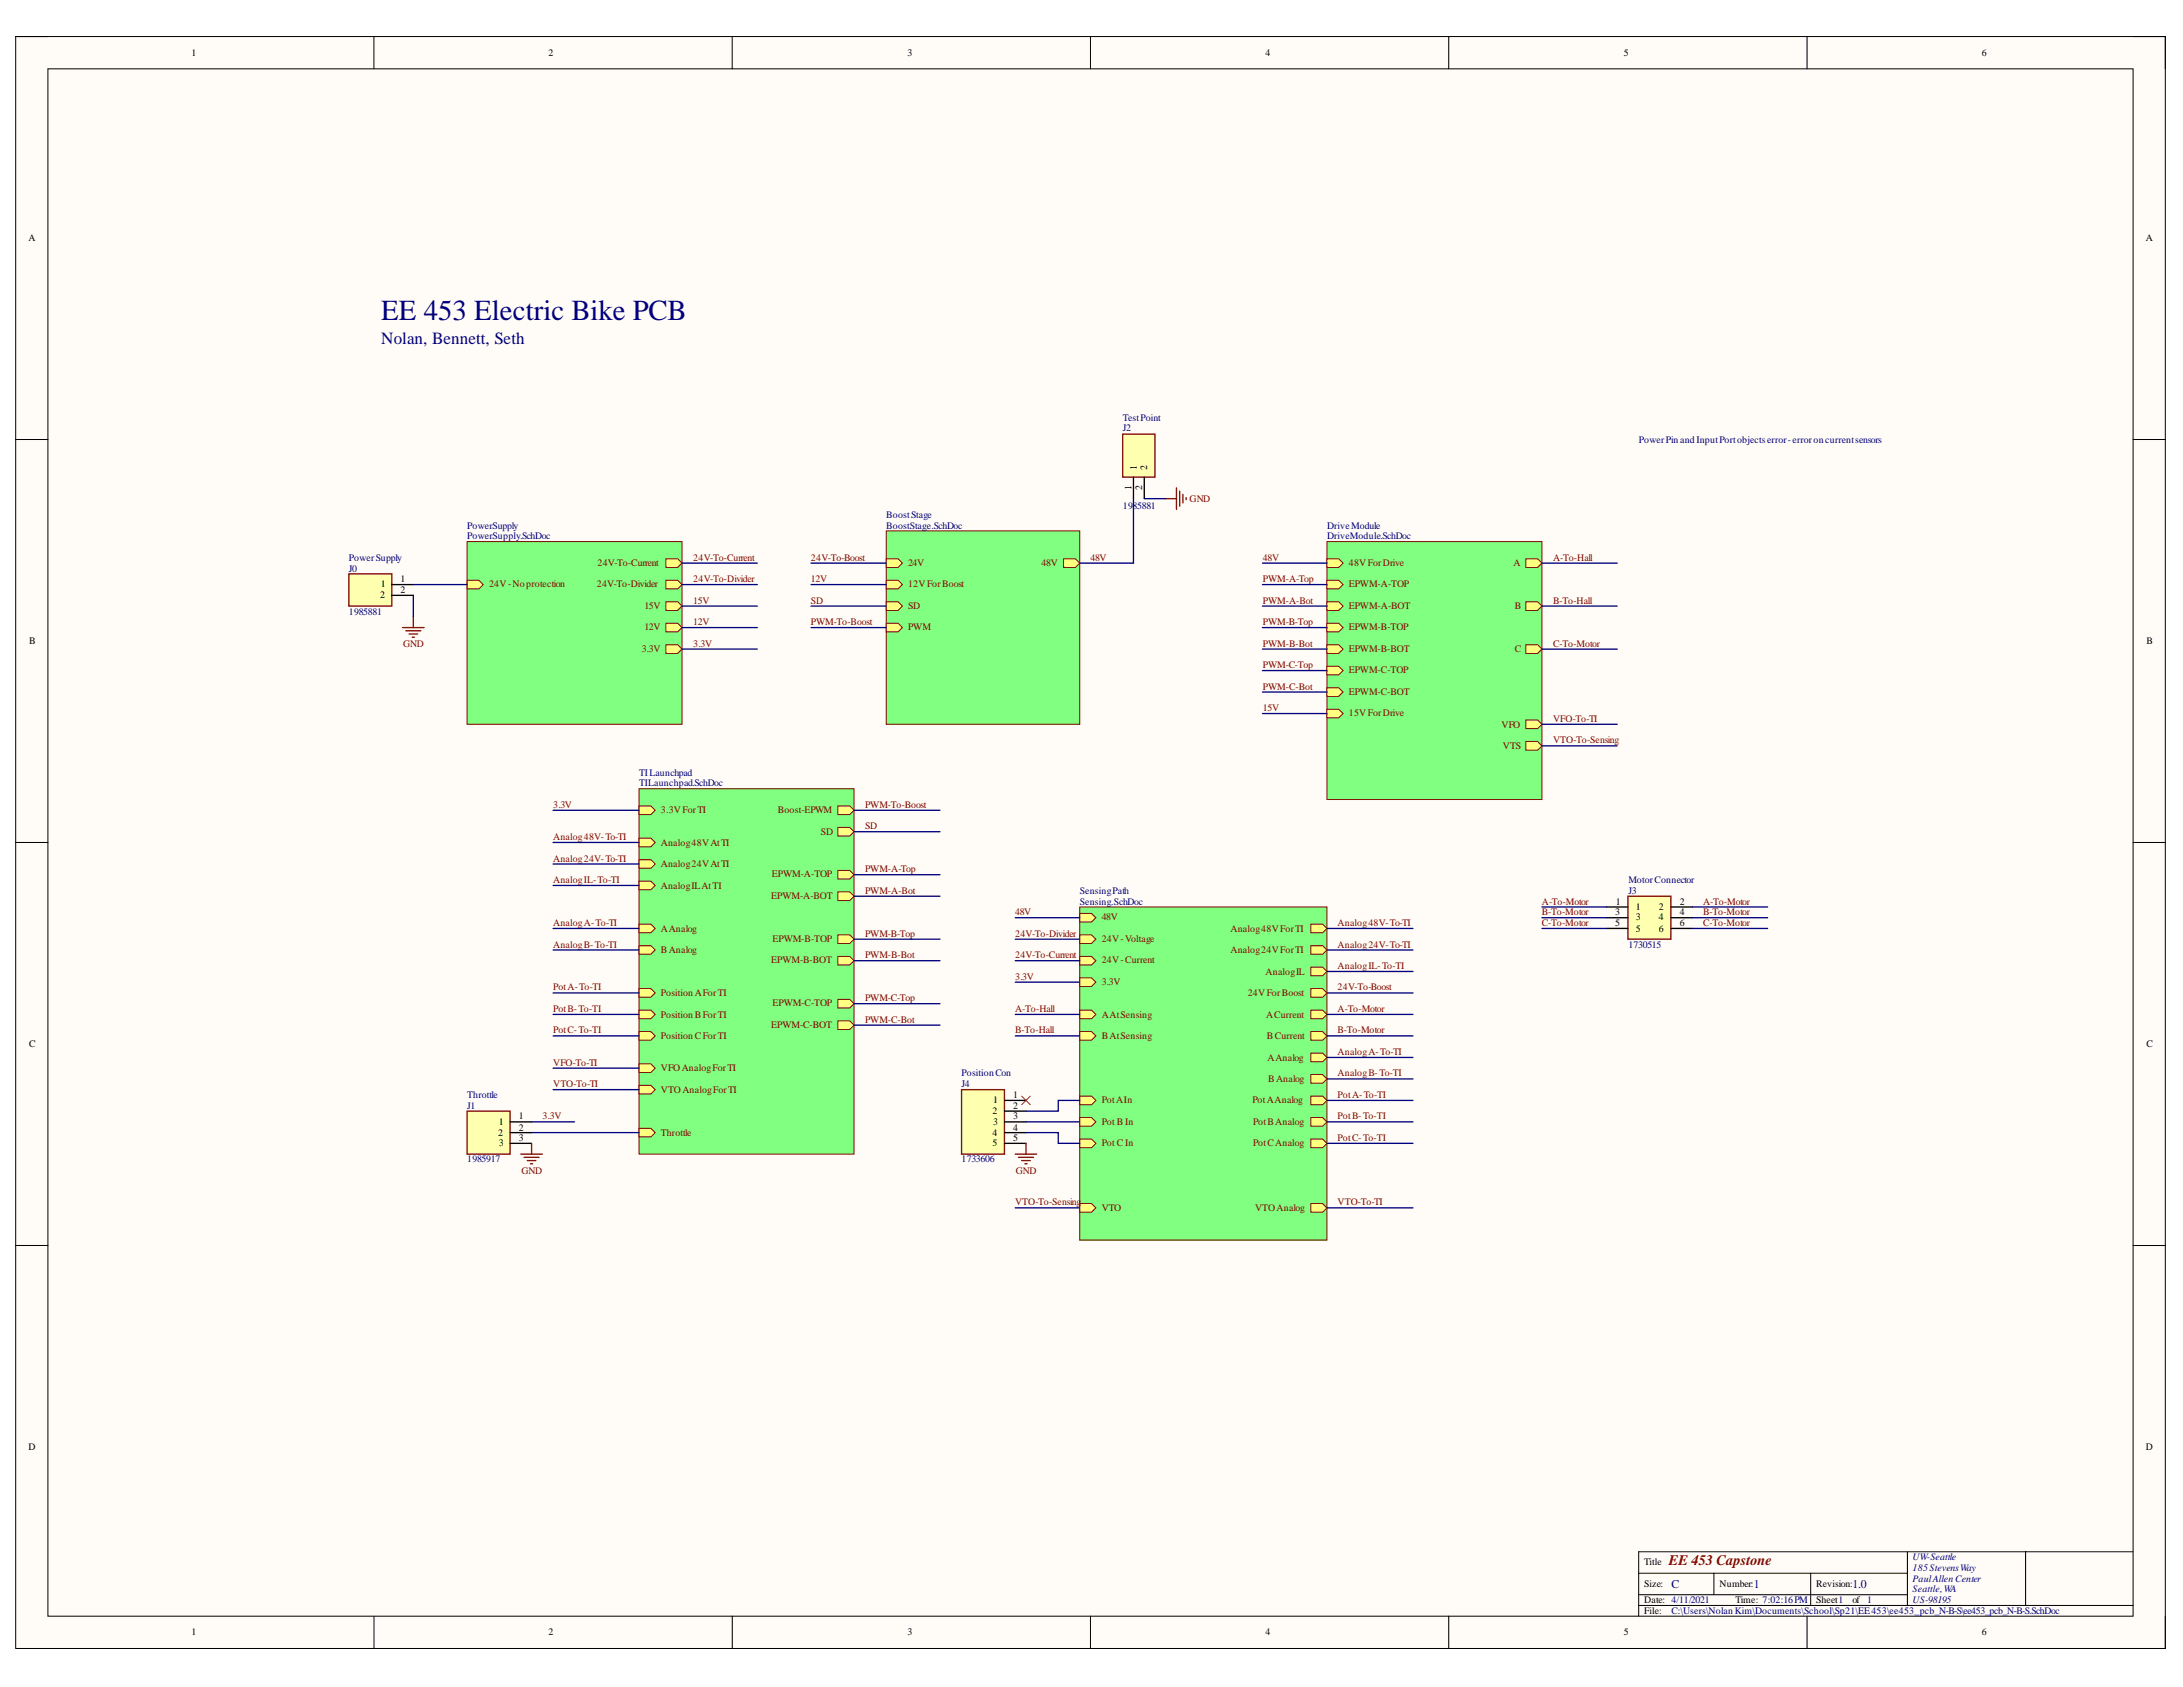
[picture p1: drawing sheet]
<svg xmlns="http://www.w3.org/2000/svg" width="279mm" height="216mm" viewBox="0 0 279 216" stroke-linecap="round" stroke-linejoin="round" font-family="sans-serif">
<defs><g id="words">
<text font-size="3.7" fill="#000080" x="48.8" y="40.9">EE 453 Electric Bike PCB</text>
<text font-size="2.2" fill="#000080" x="48.8" y="44.1">Nolan, Bennett, Seth</text>
<text font-size="1.9" fill="#800000" x="213.6" y="200.3">EE 453 Capstone</text>
<g font-size="1.5" fill="#000080">
<text x="213.9" y="203.2">C</text>
<text x="224.5" y="203.2">1</text>
<text x="237.1" y="203.2">1.0</text>
</g>
<g font-size="1.3">
<text x="24.5" y="7.1">1</text>
<text x="70.2" y="7.1">2</text>
<text x="116.1" y="7.1">3</text>
<text x="162" y="7.1">4</text>
<text x="207.8" y="7.1">5</text>
<text x="253.7" y="7.1">6</text>
<text x="3.6" y="30.9">A</text>
<text x="274.7" y="30.9">A</text>
<text x="144.8" y="62.7" transform="rotate(-90 144.8 62.7)">1</text>
<text x="145.5" y="60.1" transform="rotate(-90 145.5 60.1)">1</text>
<text x="146.2" y="62.7" transform="rotate(-90 146.2 62.7)">2</text>
<text x="146.8" y="60.1" transform="rotate(-90 146.8 60.1)">2</text>
<text x="48.6" y="76.5">2</text>
<text x="48.7" y="75.2">1</text>
<text x="51.3" y="74.5">1</text>
<text x="51.3" y="75.9">2</text>
<text x="3.7" y="82.5">B</text>
<text x="274.7" y="82.5">B</text>
<text x="206.7" y="117.1">3</text>
<text x="206.7" y="118.6">5</text>
<text x="206.8" y="115.8">1</text>
<text x="209.4" y="116.4">1</text>
<text x="209.4" y="117.8">3</text>
<text x="209.4" y="119.2">5</text>
<text x="212.3" y="116.4">2</text>
<text x="212.3" y="117.8">4</text>
<text x="212.3" y="119.2">6</text>
<text x="215" y="115.8">2</text>
<text x="215" y="117.1">4</text>
<text x="215" y="118.6">6</text>
<text x="3.7" y="133.9">C</text>
<text x="274.7" y="133.9">C</text>
<text x="63.9" y="143.9">1</text>
<text x="66.4" y="143.2">1</text>
<text x="127" y="142.6">2</text>
<text x="127.1" y="141.2">1</text>
<text x="127.1" y="143.9">3</text>
<text x="129.7" y="140.5">1</text>
<text x="129.7" y="141.9">2</text>
<text x="129.7" y="143.2">3</text>
<text x="63.8" y="145.4">2</text>
<text x="63.9" y="146.7">3</text>
<text x="66.4" y="144.7">2</text>
<text x="66.4" y="146">3</text>
<text x="127" y="145.4">4</text>
<text x="127" y="146.7">5</text>
<text x="129.7" y="144.7">4</text>
<text x="129.7" y="146">5</text>
<text x="3.6" y="185.5">D</text>
<text x="274.7" y="185.5">D</text>
<text x="210.5" y="200.3">Title</text>
<text x="210.5" y="203.1">Size:</text>
<text x="220.1" y="203.1">Number:</text>
<text x="232.4" y="203.1">Revision:</text>
<text x="24.5" y="209.3">1</text>
<text x="70.2" y="209.3">2</text>
<text x="116.1" y="209.3">3</text>
<text x="162" y="209.3">4</text>
<text x="207.8" y="209.3">5</text>
<text x="210.5" y="205.1">Date: 4/11/2021</text>
<text x="210.5" y="206.5">File:</text>
<text x="222.1" y="205.1">Time: 7:02:16PM</text>
<text x="232.4" y="205.1">Sheet1</text>
<text x="237.1" y="205.1">of 1</text>
<text x="253.7" y="209.3">6</text>
</g>
<g font-size="1.3" fill="#000080">
<text x="143.7" y="53.9">TestPoint</text>
<text x="143.7" y="55.2">J2</text>
<text x="209.8" y="56.7">PowerPinandInputPortobjectserror-erroroncurrentsensors</text>
<text x="143.7" y="65.1">1985881</text>
<text x="44.7" y="71.8">PowerSupply</text>
<text x="59.8" y="67.7">PowerSupply</text>
<text x="59.8" y="69">PowerSupply.SchDoc</text>
<text x="113.4" y="66.3">BoostStage</text>
<text x="113.4" y="67.7">BoostStage.SchDoc</text>
<text x="169.8" y="67.7">DriveModule</text>
<text x="169.8" y="69">DriveModule.SchDoc</text>
<text x="44.7" y="73.1">J0</text>
<text x="44.7" y="78.6">1985881</text>
<text x="81.8" y="99.3">TILaunchpad</text>
<text x="81.8" y="100.6">TILaunchpad.SchDoc</text>
<text x="208.4" y="113">MotorConnector</text>
<text x="138.2" y="114.4">SensingPath</text>
<text x="138.2" y="115.8">Sensing.SchDoc</text>
<text x="208.4" y="114.4">J3</text>
<text x="208.4" y="121.3">1730515</text>
<text x="123.1" y="137.8">PositionCon</text>
<text x="59.8" y="141.9">J1</text>
<text x="59.8" y="140.5">Throttle</text>
<text x="123.1" y="139.1">J4</text>
<text x="59.8" y="148.7">1985917</text>
<text x="123.1" y="148.7">1733606</text>
<text x="244.8" y="199.7">UW-Seattle</text>
<text x="244.8" y="201">185StevensWay</text>
<text x="244.8" y="202.4">PaulAllenCenter</text>
<text x="244.8" y="203.8">Seattle,WA</text>
<text x="213.9" y="206.5">C:\Users\NolanKim\Documents\School\Sp21\EE453\ee453_pcb_N-B-S\ee453_pcb_N-B-S.SchDoc</text>
<text x="244.8" y="205.1">US-98195</text>
</g>
<g font-size="1.3" fill="#800000">
<text x="152.3" y="64.2">GND</text>
<text x="88.7" y="71.8">24V-To-Current</text>
<text x="103.8" y="71.8">24V-To-Boost</text>
<text x="139.6" y="71.8">48V</text>
<text x="161.6" y="71.8">48V</text>
<text x="198.8" y="71.8">A-To-Hall</text>
<text x="62.6" y="75.2">24V-Noprotection</text>
<text x="76.4" y="75.2">24V-To-Divider</text>
<text x="76.5" y="72.5">24V-To-Current</text>
<text x="82.5" y="78">15V</text>
<text x="88.7" y="74.5">24V-To-Divider</text>
<text x="88.7" y="77.3">15V</text>
<text x="103.8" y="77.3">SD</text>
<text x="103.8" y="74.5">12V</text>
<text x="116.2" y="72.5">24V</text>
<text x="116.2" y="75.2">12VForBoost</text>
<text x="116.2" y="78">SD</text>
<text x="133.3" y="72.5">48V</text>
<text x="161.6" y="74.5">PWM-A-Top</text>
<text x="161.6" y="77.3">PWM-A-Bot</text>
<text x="172.6" y="75.2">EPWM-A-TOP</text>
<text x="172.6" y="78">EPWM-A-BOT</text>
<text x="172.6" y="72.5">48VForDrive</text>
<text x="193.7" y="72.5">A</text>
<text x="193.9" y="78">B</text>
<text x="198.8" y="77.3">B-To-Hall</text>
<text x="51.6" y="82.8">GND</text>
<text x="82.1" y="83.5">3.3V</text>
<text x="82.5" y="80.7">12V</text>
<text x="88.7" y="82.8">3.3V</text>
<text x="88.7" y="80">12V</text>
<text x="103.8" y="80">PWM-To-Boost</text>
<text x="116.2" y="80.7">PWM</text>
<text x="161.6" y="80">PWM-B-Top</text>
<text x="161.6" y="82.8">PWM-B-Bot</text>
<text x="172.6" y="80.7">EPWM-B-TOP</text>
<text x="172.6" y="83.5">EPWM-B-BOT</text>
<text x="193.9" y="83.5">C</text>
<text x="198.8" y="82.8">C-To-Motor</text>
<text x="161.6" y="85.5">PWM-C-Top</text>
<text x="161.6" y="88.3">PWM-C-Bot</text>
<text x="172.6" y="86.2">EPWM-C-TOP</text>
<text x="172.6" y="89">EPWM-C-BOT</text>
<text x="161.6" y="91">15V</text>
<text x="172.6" y="91.7">15VForDrive</text>
<text x="192.2" y="93.1">VFO</text>
<text x="192.3" y="95.8">VTS</text>
<text x="198.8" y="95.1">VTO-To-Sensing</text>
<text x="198.8" y="92.4">VFO-To-TI</text>
<text x="70.8" y="103.4">3.3V</text>
<text x="70.8" y="107.5">Analog48V-To-TI</text>
<text x="84.6" y="104.1">3.3VForTI</text>
<text x="99.6" y="104.1">Boost-EPWM</text>
<text x="105.1" y="106.8">SD</text>
<text x="110.7" y="106.1">SD</text>
<text x="110.7" y="103.4">PWM-To-Boost</text>
<text x="70.8" y="110.3">Analog24V-To-TI</text>
<text x="70.8" y="113">AnalogIL-To-TI</text>
<text x="84.6" y="110.9">Analog24VAtTI</text>
<text x="84.6" y="113.7">AnalogILAtTI</text>
<text x="84.6" y="108.2">Analog48VAtTI</text>
<text x="98.8" y="112.3">EPWM-A-TOP</text>
<text x="110.7" y="111.6">PWM-A-Top</text>
<text x="70.8" y="118.6">AnalogA-To-TI</text>
<text x="84.6" y="119.2">AAnalog</text>
<text x="98.7" y="115.1">EPWM-A-BOT</text>
<text x="110.7" y="119.9">PWM-B-Top</text>
<text x="110.7" y="114.4">PWM-A-Bot</text>
<text x="129.9" y="119.9">24V-To-Divider</text>
<text x="129.9" y="117.1">48V</text>
<text x="141" y="117.8">48V</text>
<text x="157.5" y="119.2">Analog48VForTI</text>
<text x="171.2" y="118.6">Analog48V-To-TI</text>
<text x="197.3" y="118.6">C-To-Motor</text>
<text x="197.3" y="115.8">A-To-Motor</text>
<text x="197.3" y="117.1">B-To-Motor</text>
<text x="218" y="115.8">A-To-Motor</text>
<text x="218" y="117.1">B-To-Motor</text>
<text x="218" y="118.6">C-To-Motor</text>
<text x="70.8" y="121.3">AnalogB- To-TI</text>
<text x="84.6" y="121.9">BAnalog</text>
<text x="98.7" y="123.3">EPWM-B-BOT</text>
<text x="98.9" y="120.6">EPWM-B-TOP</text>
<text x="110.7" y="122.6">PWM-B-Bot</text>
<text x="129.9" y="125.4">3.3V</text>
<text x="129.9" y="122.6">24V-To-Current</text>
<text x="141" y="120.6">24V-Voltage</text>
<text x="141" y="123.3">24V-Current</text>
<text x="157.5" y="121.9">Analog24VForTI</text>
<text x="162" y="124.7">AnalogIL</text>
<text x="171.2" y="121.3">Analog24V-To-TI</text>
<text x="171.2" y="124.1">AnalogIL-To-TI</text>
<text x="70.8" y="126.8">PotA-To-TI</text>
<text x="70.8" y="129.6">PotB- To-TI</text>
<text x="84.6" y="127.4">PositionAForTI</text>
<text x="84.6" y="130.2">PositionBForTI</text>
<text x="98.7" y="131.6">EPWM-C-BOT</text>
<text x="98.9" y="128.8">EPWM-C-TOP</text>
<text x="110.7" y="128.1">PWM-C-Top</text>
<text x="110.7" y="130.9">PWM-C-Bot</text>
<text x="129.9" y="129.6">A-To-Hall</text>
<text x="141" y="130.2">AAtSensing</text>
<text x="141" y="126.1">3.3V</text>
<text x="159.7" y="127.4">24VForBoost</text>
<text x="162.1" y="130.2">ACurrent</text>
<text x="171.2" y="129.6">A-To-Motor</text>
<text x="171.2" y="126.8">24V-To-Boost</text>
<text x="70.8" y="132.3">PotC- To-TI</text>
<text x="70.8" y="136.4">VFO-To-TI</text>
<text x="84.6" y="132.9">PositionCForTI</text>
<text x="84.6" y="137.1">VFOAnalogForTI</text>
<text x="129.9" y="132.3">B-To-Hall</text>
<text x="141" y="132.9">BAtSensing</text>
<text x="162.2" y="132.9">BCurrent</text>
<text x="162.2" y="135.7">AAnalog</text>
<text x="171.2" y="132.3">B-To-Motor</text>
<text x="171.2" y="135">AnalogA-To-TI</text>
<text x="171.2" y="137.8">AnalogB- To-TI</text>
<text x="69.4" y="143.2">3.3V</text>
<text x="70.8" y="139.1">VTO-To-TI</text>
<text x="84.6" y="139.9">VTOAnalogForTI</text>
<text x="141" y="141.2">PotAIn</text>
<text x="141" y="143.9">Pot B In</text>
<text x="160.3" y="141.2">PotAAnalog</text>
<text x="160.4" y="143.9">PotBAnalog</text>
<text x="162.3" y="138.4">BAnalog</text>
<text x="171.2" y="140.5">PotA-To-TI</text>
<text x="171.2" y="143.2">PotB- To-TI</text>
<text x="84.6" y="145.4">Throttle</text>
<text x="141" y="146.7">Pot C In</text>
<text x="160.4" y="146.7">PotCAnalog</text>
<text x="171.2" y="146">PotC- To-TI</text>
<text x="66.7" y="150.2">GND</text>
<text x="129.9" y="154.2">VTO-To-Sensing</text>
<text x="130" y="150.2">GND</text>
<text x="141" y="154.9">VTO</text>
<text x="160.6" y="154.9">VTOAnalog</text>
<text x="171.2" y="154.2">VTO-To-TI</text>
</g>
</g></defs>
<path d="M2 4.7h275.1v206.3h-275.1z" fill-rule="evenodd" fill="#fffcf8"/>
<path d="M2 4.7h275.1v206.3h-275.1z" fill="none" stroke="#000" stroke-width=".13"/>
<path d="M6.1 8.8h266.9v198h-266.9z" fill-rule="evenodd" fill="#fffcf8"/>
<g fill="none" stroke="#000" stroke-width=".13">
<path d="M2 4.7h4.1M6.1 8.8h266.9v198h-266.9zM47.9 4.7v4.1M93.7 4.7v4.1M139.6 4.7v4.1M185.4 4.7v4.1M231.3 4.7v4.1M273 4.7h4.1v4.1M2 56.2h4.1M273 56.2h4.1M2 107.8h4.1M273 107.8h4.1"/>
<path d="M2 159.4h4.1M273 159.4h4.1M244.1 198.6v6.9M259.3 198.6v6.9M273 198.6h-63.3v8.2M47.9 206.8v4.2M93.7 206.8v4.2M139.6 206.8v4.2M185.4 206.8v4.2M209.7 201.3h34.4M209.7 205.5h63.3M209.7 204.1h34.4"/>
<path d="M219.4 201.3v2.8M231.3 206.8v4.2M231.7 201.3v4.2M277.1 206.8v4.2"/>
</g>
<path d="M59.8 69.3h27.5v23.4h-27.5z" fill-rule="evenodd" fill="#80ff80"/>
<path d="M59.8 69.3h27.5v23.4h-27.5z" fill="none" stroke="#800000" stroke-width=".13"/>
<path d="M59.8 74.3h1.5l.5 .5-.5 .6h-1.5z" fill-rule="evenodd" fill="#ffff80"/>
<path d="M59.8 74.3h1.5l.5 .5-.5 .6h-1.5z" fill="none" stroke="#800000" stroke-width=".13"/>
<path d="M85.2 71.5h1.5l.6 .6-.6 .5h-1.5z" fill-rule="evenodd" fill="#ffff80"/>
<path d="M85.2 71.5h1.5l.6 .6-.6 .5h-1.5z" fill="none" stroke="#800000" stroke-width=".13"/>
<path d="M85.2 82.5h1.5l.6 .6-.6 .5h-1.5z" fill-rule="evenodd" fill="#ffff80"/>
<path d="M85.2 82.5h1.5l.6 .6-.6 .5h-1.5z" fill="none" stroke="#800000" stroke-width=".13"/>
<path d="M85.2 79.8h1.5l.6 .5-.6 .6h-1.5z" fill-rule="evenodd" fill="#ffff80"/>
<path d="M85.2 79.8h1.5l.6 .5-.6 .6h-1.5z" fill="none" stroke="#800000" stroke-width=".13"/>
<path d="M85.2 77h1.5l.6 .6-.6 .5h-1.5z" fill-rule="evenodd" fill="#ffff80"/>
<path d="M85.2 77h1.5l.6 .6-.6 .5h-1.5z" fill="none" stroke="#800000" stroke-width=".13"/>
<path d="M85.2 74.3h1.5l.6 .5-.6 .6h-1.5z" fill-rule="evenodd" fill="#ffff80"/>
<path d="M85.2 74.3h1.5l.6 .5-.6 .6h-1.5z" fill="none" stroke="#800000" stroke-width=".13"/>
<path d="M81.8 100.9h27.5v46.8h-27.5z" fill-rule="evenodd" fill="#80ff80"/>
<path d="M81.8 100.9h27.5v46.8h-27.5z" fill="none" stroke="#800000" stroke-width=".13"/>
<path d="M81.8 103.1h1.5l.6 .6-.6 .5h-1.5z" fill-rule="evenodd" fill="#ffff80"/>
<path d="M81.8 103.1h1.5l.6 .6-.6 .5h-1.5z" fill="none" stroke="#800000" stroke-width=".13"/>
<path d="M81.8 110h1.5l.6 .6-.6 .5h-1.5z" fill-rule="evenodd" fill="#ffff80"/>
<path d="M81.8 110h1.5l.6 .6-.6 .5h-1.5z" fill="none" stroke="#800000" stroke-width=".13"/>
<path d="M81.8 112.8h1.5l.6 .5-.6 .6h-1.5z" fill-rule="evenodd" fill="#ffff80"/>
<path d="M81.8 112.8h1.5l.6 .5-.6 .6h-1.5z" fill="none" stroke="#800000" stroke-width=".13"/>
<path d="M81.8 118.3h1.5l.6 .5-.6 .6h-1.5z" fill-rule="evenodd" fill="#ffff80"/>
<path d="M81.8 118.3h1.5l.6 .5-.6 .6h-1.5z" fill="none" stroke="#800000" stroke-width=".13"/>
<path d="M81.8 121h1.5l.6 .6-.6 .5h-1.5z" fill-rule="evenodd" fill="#ffff80"/>
<path d="M81.8 121h1.5l.6 .6-.6 .5h-1.5z" fill="none" stroke="#800000" stroke-width=".13"/>
<path d="M107.2 103.1h1.6l.5 .6-.5 .5h-1.6z" fill-rule="evenodd" fill="#ffff80"/>
<path d="M107.2 103.1h1.6l.5 .6-.5 .5h-1.6z" fill="none" stroke="#800000" stroke-width=".13"/>
<path d="M107.2 111.4h1.6l.5 .5-.5 .6h-1.6z" fill-rule="evenodd" fill="#ffff80"/>
<path d="M107.2 111.4h1.6l.5 .5-.5 .6h-1.6z" fill="none" stroke="#800000" stroke-width=".13"/>
<path d="M107.2 114.1h1.6l.5 .6-.5 .5h-1.6z" fill-rule="evenodd" fill="#ffff80"/>
<path d="M107.2 114.1h1.6l.5 .6-.5 .5h-1.6z" fill="none" stroke="#800000" stroke-width=".13"/>
<path d="M107.2 119.6h1.6l.5 .6-.5 .5h-1.6z" fill-rule="evenodd" fill="#ffff80"/>
<path d="M107.2 119.6h1.6l.5 .6-.5 .5h-1.6z" fill="none" stroke="#800000" stroke-width=".13"/>
<path d="M107.2 122.4h1.6l.5 .5-.5 .6h-1.6z" fill-rule="evenodd" fill="#ffff80"/>
<path d="M107.2 122.4h1.6l.5 .5-.5 .6h-1.6z" fill="none" stroke="#800000" stroke-width=".13"/>
<path d="M107.2 127.9h1.6l.5 .6-.5 .5h-1.6z" fill-rule="evenodd" fill="#ffff80"/>
<path d="M107.2 127.9h1.6l.5 .6-.5 .5h-1.6z" fill="none" stroke="#800000" stroke-width=".13"/>
<path d="M107.2 130.6h1.6l.5 .6-.5 .5h-1.6z" fill-rule="evenodd" fill="#ffff80"/>
<path d="M107.2 130.6h1.6l.5 .6-.5 .5h-1.6z" fill="none" stroke="#800000" stroke-width=".13"/>
<path d="M81.8 126.5h1.5l.6 .6-.6 .5h-1.5z" fill-rule="evenodd" fill="#ffff80"/>
<path d="M81.8 126.5h1.5l.6 .6-.6 .5h-1.5z" fill="none" stroke="#800000" stroke-width=".13"/>
<path d="M81.8 129.3h1.5l.6 .5-.6 .6h-1.5z" fill-rule="evenodd" fill="#ffff80"/>
<path d="M81.8 129.3h1.5l.6 .5-.6 .6h-1.5z" fill="none" stroke="#800000" stroke-width=".13"/>
<path d="M81.8 132h1.5l.6 .6-.6 .5h-1.5z" fill-rule="evenodd" fill="#ffff80"/>
<path d="M81.8 132h1.5l.6 .6-.6 .5h-1.5z" fill="none" stroke="#800000" stroke-width=".13"/>
<path d="M107.2 105.9h1.6l.5 .5-.5 .6h-1.6z" fill-rule="evenodd" fill="#ffff80"/>
<path d="M107.2 105.9h1.6l.5 .5-.5 .6h-1.6z" fill="none" stroke="#800000" stroke-width=".13"/>
<path d="M81.8 107.3h1.5l.6 .5-.6 .6h-1.5z" fill-rule="evenodd" fill="#ffff80"/>
<path d="M81.8 107.3h1.5l.6 .5-.6 .6h-1.5z" fill="none" stroke="#800000" stroke-width=".13"/>
<path d="M81.8 136.2h1.5l.6 .5-.6 .6h-1.5z" fill-rule="evenodd" fill="#ffff80"/>
<path d="M81.8 136.2h1.5l.6 .5-.6 .6h-1.5z" fill="none" stroke="#800000" stroke-width=".13"/>
<path d="M81.8 138.9h1.5l.6 .5-.6 .6h-1.5z" fill-rule="evenodd" fill="#ffff80"/>
<path d="M81.8 138.9h1.5l.6 .5-.6 .6h-1.5z" fill="none" stroke="#800000" stroke-width=".13"/>
<path d="M81.8 144.4h1.5l.6 .6-.6 .5h-1.5z" fill-rule="evenodd" fill="#ffff80"/>
<path d="M81.8 144.4h1.5l.6 .6-.6 .5h-1.5z" fill="none" stroke="#800000" stroke-width=".13"/>
<path d="M169.8 69.3h27.6v33h-27.6z" fill-rule="evenodd" fill="#80ff80"/>
<path d="M169.8 69.3h27.6v33h-27.6z" fill="none" stroke="#800000" stroke-width=".13"/>
<path d="M169.8 74.3h1.5l.6 .5-.6 .6h-1.5z" fill-rule="evenodd" fill="#ffff80"/>
<path d="M169.8 74.3h1.5l.6 .5-.6 .6h-1.5z" fill="none" stroke="#800000" stroke-width=".13"/>
<path d="M169.8 77h1.5l.6 .6-.6 .5h-1.5z" fill-rule="evenodd" fill="#ffff80"/>
<path d="M169.8 77h1.5l.6 .6-.6 .5h-1.5z" fill="none" stroke="#800000" stroke-width=".13"/>
<path d="M169.8 79.8h1.5l.6 .5-.6 .6h-1.5z" fill-rule="evenodd" fill="#ffff80"/>
<path d="M169.8 79.8h1.5l.6 .5-.6 .6h-1.5z" fill="none" stroke="#800000" stroke-width=".13"/>
<path d="M169.8 82.5h1.5l.6 .6-.6 .5h-1.5z" fill-rule="evenodd" fill="#ffff80"/>
<path d="M169.8 82.5h1.5l.6 .6-.6 .5h-1.5z" fill="none" stroke="#800000" stroke-width=".13"/>
<path d="M169.8 85.3h1.5l.6 .5-.6 .6h-1.5z" fill-rule="evenodd" fill="#ffff80"/>
<path d="M169.8 85.3h1.5l.6 .5-.6 .6h-1.5z" fill="none" stroke="#800000" stroke-width=".13"/>
<path d="M169.8 88h1.5l.6 .6-.6 .5h-1.5z" fill-rule="evenodd" fill="#ffff80"/>
<path d="M169.8 88h1.5l.6 .6-.6 .5h-1.5z" fill="none" stroke="#800000" stroke-width=".13"/>
<path d="M169.8 71.5h1.5l.6 .6-.6 .5h-1.5z" fill-rule="evenodd" fill="#ffff80"/>
<path d="M169.8 71.5h1.5l.6 .6-.6 .5h-1.5z" fill="none" stroke="#800000" stroke-width=".13"/>
<path d="M195.3 71.5h1.5l.6 .6-.6 .5h-1.5z" fill-rule="evenodd" fill="#ffff80"/>
<path d="M195.3 71.5h1.5l.6 .6-.6 .5h-1.5z" fill="none" stroke="#800000" stroke-width=".13"/>
<path d="M195.3 77h1.5l.6 .6-.6 .5h-1.5z" fill-rule="evenodd" fill="#ffff80"/>
<path d="M195.3 77h1.5l.6 .6-.6 .5h-1.5z" fill="none" stroke="#800000" stroke-width=".13"/>
<path d="M195.3 82.5h1.5l.6 .6-.6 .5h-1.5z" fill-rule="evenodd" fill="#ffff80"/>
<path d="M195.3 82.5h1.5l.6 .6-.6 .5h-1.5z" fill="none" stroke="#800000" stroke-width=".13"/>
<path d="M169.8 90.8h1.5l.6 .5-.6 .6h-1.5z" fill-rule="evenodd" fill="#ffff80"/>
<path d="M169.8 90.8h1.5l.6 .5-.6 .6h-1.5z" fill="none" stroke="#800000" stroke-width=".13"/>
<path d="M195.3 92.1h1.5l.6 .6-.6 .5h-1.5z" fill-rule="evenodd" fill="#ffff80"/>
<path d="M195.3 92.1h1.5l.6 .6-.6 .5h-1.5z" fill="none" stroke="#800000" stroke-width=".13"/>
<path d="M195.3 94.9h1.5l.6 .6-.6 .5h-1.5z" fill-rule="evenodd" fill="#ffff80"/>
<path d="M195.3 94.9h1.5l.6 .6-.6 .5h-1.5z" fill="none" stroke="#800000" stroke-width=".13"/>
<path d="M113.4 67.9h24.8v24.8h-24.8z" fill-rule="evenodd" fill="#80ff80"/>
<path d="M113.4 67.9h24.8v24.8h-24.8z" fill="none" stroke="#800000" stroke-width=".13"/>
<path d="M113.4 71.5h1.5l.6 .6-.6 .5h-1.5z" fill-rule="evenodd" fill="#ffff80"/>
<path d="M113.4 71.5h1.5l.6 .6-.6 .5h-1.5z" fill="none" stroke="#800000" stroke-width=".13"/>
<path d="M113.4 74.3h1.5l.6 .5-.6 .6h-1.5z" fill-rule="evenodd" fill="#ffff80"/>
<path d="M113.4 74.3h1.5l.6 .5-.6 .6h-1.5z" fill="none" stroke="#800000" stroke-width=".13"/>
<path d="M113.4 77h1.5l.6 .6-.6 .5h-1.5z" fill-rule="evenodd" fill="#ffff80"/>
<path d="M113.4 77h1.5l.6 .6-.6 .5h-1.5z" fill="none" stroke="#800000" stroke-width=".13"/>
<path d="M113.4 79.8h1.5l.6 .5-.6 .6h-1.5z" fill-rule="evenodd" fill="#ffff80"/>
<path d="M113.4 79.8h1.5l.6 .5-.6 .6h-1.5z" fill="none" stroke="#800000" stroke-width=".13"/>
<path d="M136.1 71.5h1.5l.6 .6-.6 .5h-1.5z" fill-rule="evenodd" fill="#ffff80"/>
<path d="M136.1 71.5h1.5l.6 .6-.6 .5h-1.5z" fill="none" stroke="#800000" stroke-width=".13"/>
<path d="M138.2 116.1h31.6v42.6h-31.6z" fill-rule="evenodd" fill="#80ff80"/>
<path d="M138.2 116.1h31.6v42.6h-31.6z" fill="none" stroke="#800000" stroke-width=".13"/>
<path d="M138.2 119.6h1.5l.6 .6-.6 .5h-1.5z" fill-rule="evenodd" fill="#ffff80"/>
<path d="M138.2 119.6h1.5l.6 .6-.6 .5h-1.5z" fill="none" stroke="#800000" stroke-width=".13"/>
<path d="M138.2 122.4h1.5l.6 .5-.6 .6h-1.5z" fill-rule="evenodd" fill="#ffff80"/>
<path d="M138.2 122.4h1.5l.6 .5-.6 .6h-1.5z" fill="none" stroke="#800000" stroke-width=".13"/>
<path d="M138.2 129.3h1.5l.6 .5-.6 .6h-1.5z" fill-rule="evenodd" fill="#ffff80"/>
<path d="M138.2 129.3h1.5l.6 .5-.6 .6h-1.5z" fill="none" stroke="#800000" stroke-width=".13"/>
<path d="M138.2 132h1.5l.6 .6-.6 .5h-1.5z" fill-rule="evenodd" fill="#ffff80"/>
<path d="M138.2 132h1.5l.6 .6-.6 .5h-1.5z" fill="none" stroke="#800000" stroke-width=".13"/>
<path d="M138.2 125.1h1.5l.6 .6-.6 .5h-1.5z" fill-rule="evenodd" fill="#ffff80"/>
<path d="M138.2 125.1h1.5l.6 .6-.6 .5h-1.5z" fill="none" stroke="#800000" stroke-width=".13"/>
<path d="M167.8 121h1.5l.5 .6-.5 .5h-1.5z" fill-rule="evenodd" fill="#ffff80"/>
<path d="M167.8 121h1.5l.5 .6-.5 .5h-1.5z" fill="none" stroke="#800000" stroke-width=".13"/>
<path d="M167.8 123.8h1.5l.5 .5-.5 .6h-1.5z" fill-rule="evenodd" fill="#ffff80"/>
<path d="M167.8 123.8h1.5l.5 .5-.5 .6h-1.5z" fill="none" stroke="#800000" stroke-width=".13"/>
<path d="M167.8 129.3h1.5l.5 .5-.5 .6h-1.5z" fill-rule="evenodd" fill="#ffff80"/>
<path d="M167.8 129.3h1.5l.5 .5-.5 .6h-1.5z" fill="none" stroke="#800000" stroke-width=".13"/>
<path d="M167.8 132h1.5l.5 .6-.5 .5h-1.5z" fill-rule="evenodd" fill="#ffff80"/>
<path d="M167.8 132h1.5l.5 .6-.5 .5h-1.5z" fill="none" stroke="#800000" stroke-width=".13"/>
<path d="M138.2 116.9h1.5l.6 .5-.6 .6h-1.5z" fill-rule="evenodd" fill="#ffff80"/>
<path d="M138.2 116.9h1.5l.6 .5-.6 .6h-1.5z" fill="none" stroke="#800000" stroke-width=".13"/>
<path d="M167.8 118.3h1.5l.5 .5-.5 .6h-1.5z" fill-rule="evenodd" fill="#ffff80"/>
<path d="M167.8 118.3h1.5l.5 .5-.5 .6h-1.5z" fill="none" stroke="#800000" stroke-width=".13"/>
<path d="M167.8 140.3h1.5l.5 .5-.5 .6h-1.5z" fill-rule="evenodd" fill="#ffff80"/>
<path d="M167.8 140.3h1.5l.5 .5-.5 .6h-1.5z" fill="none" stroke="#800000" stroke-width=".13"/>
<path d="M167.8 143h1.5l.5 .6-.5 .5h-1.5z" fill-rule="evenodd" fill="#ffff80"/>
<path d="M167.8 143h1.5l.5 .6-.5 .5h-1.5z" fill="none" stroke="#800000" stroke-width=".13"/>
<path d="M167.8 145.8h1.5l.5 .5-.5 .6h-1.5z" fill-rule="evenodd" fill="#ffff80"/>
<path d="M167.8 145.8h1.5l.5 .5-.5 .6h-1.5z" fill="none" stroke="#800000" stroke-width=".13"/>
<path d="M138.2 140.3h1.5l.6 .5-.6 .6h-1.5z" fill-rule="evenodd" fill="#ffff80"/>
<path d="M138.2 140.3h1.5l.6 .5-.6 .6h-1.5z" fill="none" stroke="#800000" stroke-width=".13"/>
<path d="M138.2 143h1.5l.6 .6-.6 .5h-1.5z" fill-rule="evenodd" fill="#ffff80"/>
<path d="M138.2 143h1.5l.6 .6-.6 .5h-1.5z" fill="none" stroke="#800000" stroke-width=".13"/>
<path d="M138.2 145.8h1.5l.6 .5-.6 .6h-1.5z" fill-rule="evenodd" fill="#ffff80"/>
<path d="M138.2 145.8h1.5l.6 .5-.6 .6h-1.5z" fill="none" stroke="#800000" stroke-width=".13"/>
<path d="M167.8 134.8h1.5l.5 .5-.5 .6h-1.5z" fill-rule="evenodd" fill="#ffff80"/>
<path d="M167.8 134.8h1.5l.5 .5-.5 .6h-1.5z" fill="none" stroke="#800000" stroke-width=".13"/>
<path d="M167.8 137.5h1.5l.5 .6-.5 .5h-1.5z" fill-rule="evenodd" fill="#ffff80"/>
<path d="M167.8 137.5h1.5l.5 .6-.5 .5h-1.5z" fill="none" stroke="#800000" stroke-width=".13"/>
<path d="M167.8 126.5h1.5l.5 .6-.5 .5h-1.5z" fill-rule="evenodd" fill="#ffff80"/>
<path d="M167.8 126.5h1.5l.5 .6-.5 .5h-1.5z" fill="none" stroke="#800000" stroke-width=".13"/>
<path d="M167.8 154h1.5l.5 .6-.5 .5h-1.5z" fill-rule="evenodd" fill="#ffff80"/>
<path d="M167.8 154h1.5l.5 .6-.5 .5h-1.5z" fill="none" stroke="#800000" stroke-width=".13"/>
<path d="M138.2 154h1.5l.6 .6-.6 .5h-1.5z" fill-rule="evenodd" fill="#ffff80"/>
<path d="M138.2 154h1.5l.6 .6-.6 .5h-1.5z" fill="none" stroke="#800000" stroke-width=".13"/>
<path d="M143.7 55.6h4.1v5.5h-4.1z" fill-rule="evenodd" fill="#ffffb0"/>
<path d="M143.7 55.6h4.1v5.5h-4.1z" fill="none" stroke="#800000" stroke-width=".17"/>
<path d="M145.1 61.1v2.7M146.5 61.1v2.7" fill="none" stroke="#000" stroke-width=".17"/>
<path d="M208.4 114.7h5.5v5.5h-5.5z" fill-rule="evenodd" fill="#ffffb0"/>
<path d="M208.4 114.7h5.5v5.5h-5.5z" fill="none" stroke="#800000" stroke-width=".17"/>
<path d="M205.6 116.1h2.8M205.6 117.4h2.8M205.6 118.8h2.8M213.9 116.1h2.7M213.9 117.4h2.7M213.9 118.8h2.7" fill="none" stroke="#000" stroke-width=".17"/>
<path d="M123.1 139.4h5.5v8.3h-5.5z" fill-rule="evenodd" fill="#ffffb0"/>
<path d="M123.1 139.4h5.5v8.3h-5.5zM129.9 147.7h2.8M130.4 148.1h1.9M130.8 148.5h1.1M131.2 148.9h.3M131.3 146.3v1.4" fill="none" stroke="#800000" stroke-width=".17"/>
<path d="M128.6 140.8h2.7M128.6 142.2h2.7M128.6 143.6h2.7M128.6 145h2.7M128.6 146.3h2.7" fill="none" stroke="#000" stroke-width=".17"/>
<path d="M59.8 142.2h5.5v5.5h-5.5z" fill-rule="evenodd" fill="#ffffb0"/>
<path d="M149.2 63.8h1.4M150.6 62.4v2.8M151 62.8v2M151.4 63.3v1.1M151.8 63.7v.3M59.8 142.2h5.5v5.5h-5.5zM66.7 147.7h2.7M67.1 148.1h1.9M67.5 148.5h1.1M67.9 148.9h.3M68 146.3v1.4" fill="none" stroke="#800000" stroke-width=".17"/>
<path d="M65.3 143.6h2.7M65.3 145h2.7M65.3 146.3h2.7" fill="none" stroke="#000" stroke-width=".17"/>
<path d="M44.7 73.4h5.4v4.2h-5.4z" fill-rule="evenodd" fill="#ffffb0"/>
<path d="M44.7 73.4h5.4v4.2h-5.4zM52.9 78.9v1.4M51.5 80.3h2.8M51.9 80.7h2M52.4 81.1h1.1M52.8 81.6h.2" fill="none" stroke="#800000" stroke-width=".17"/>
<path d="M50.1 74.8h2.8M50.1 76.2h2.8" fill="none" stroke="#000" stroke-width=".17"/>
<path d="M130.8 140.3l1.1 1.1M131.9 140.3l-1.1 1.1" fill="none" stroke="#f00" stroke-width=".13"/>
<g fill="none" stroke="#000080" stroke-width=".17">
<path d="M52.9 74.8h6.9M52.9 76.2v2.7M87.3 72.1h9.6M87.3 74.8h9.6M87.3 77.6h9.6M103.8 72.1h9.6M103.8 74.8h9.6M103.8 77.6h9.6M145.1 63.8v8.3h-6.9M146.5 63.8h2.7M161.6 72.1h8.2M161.6 74.8h8.2"/>
<path d="M161.6 77.6h8.2M197.4 72.1h9.6M197.4 77.6h9.6M87.3 83.1h9.6M87.3 80.3h9.6M103.8 80.3h9.6M161.6 83.1h8.2M161.6 91.3h8.2M161.6 80.3h8.2M161.6 85.8h8.2M161.6 88.6h8.2M197.4 83.1h9.6"/>
<path d="M197.4 92.7h9.6M197.4 95.5h9.6M70.8 103.7h11M70.8 118.8h11M70.8 113.3h11M70.8 110.6h11M70.8 107.8h11M109.3 103.7h11M109.3 106.4h11M109.3 111.9h11M109.3 114.7h11M129.9 117.4h8.3"/>
<path d="M169.8 118.8h11M197.4 117.4h8.2M197.4 118.8h8.2M197.4 116.1h8.2M216.6 117.4h9.6M216.6 118.8h9.6M216.6 116.1h9.6M70.8 129.8h11M70.8 121.6h11M70.8 127.1h11M70.8 132.6h11M70.8 136.7h11"/>
<path d="M70.8 139.4h11M109.3 120.2h11M109.3 122.9h11M109.3 128.5h11M109.3 131.2h11M129.9 125.7h8.3M129.9 120.2h8.3M129.9 122.9h8.3M129.9 129.8h8.3M129.9 132.6h8.3M169.8 129.8h11M169.8 121.6h11"/>
<path d="M169.8 132.6h11M169.8 124.3h11M169.8 127.1h11M169.8 135.3h11M169.8 138.1h11M68 143.6h5.5M68 145h13.8M129.9 154.6h8.3M131.3 145h4.1v1.3h2.8M131.3 143.6h6.9M138.2 140.8h-2.8v1.4h-4.1M169.8 143.6h11"/>
<path d="M169.8 140.8h11M169.8 146.3h11M169.8 154.6h11"/>
</g>
<use href="#words"/>
</svg>
